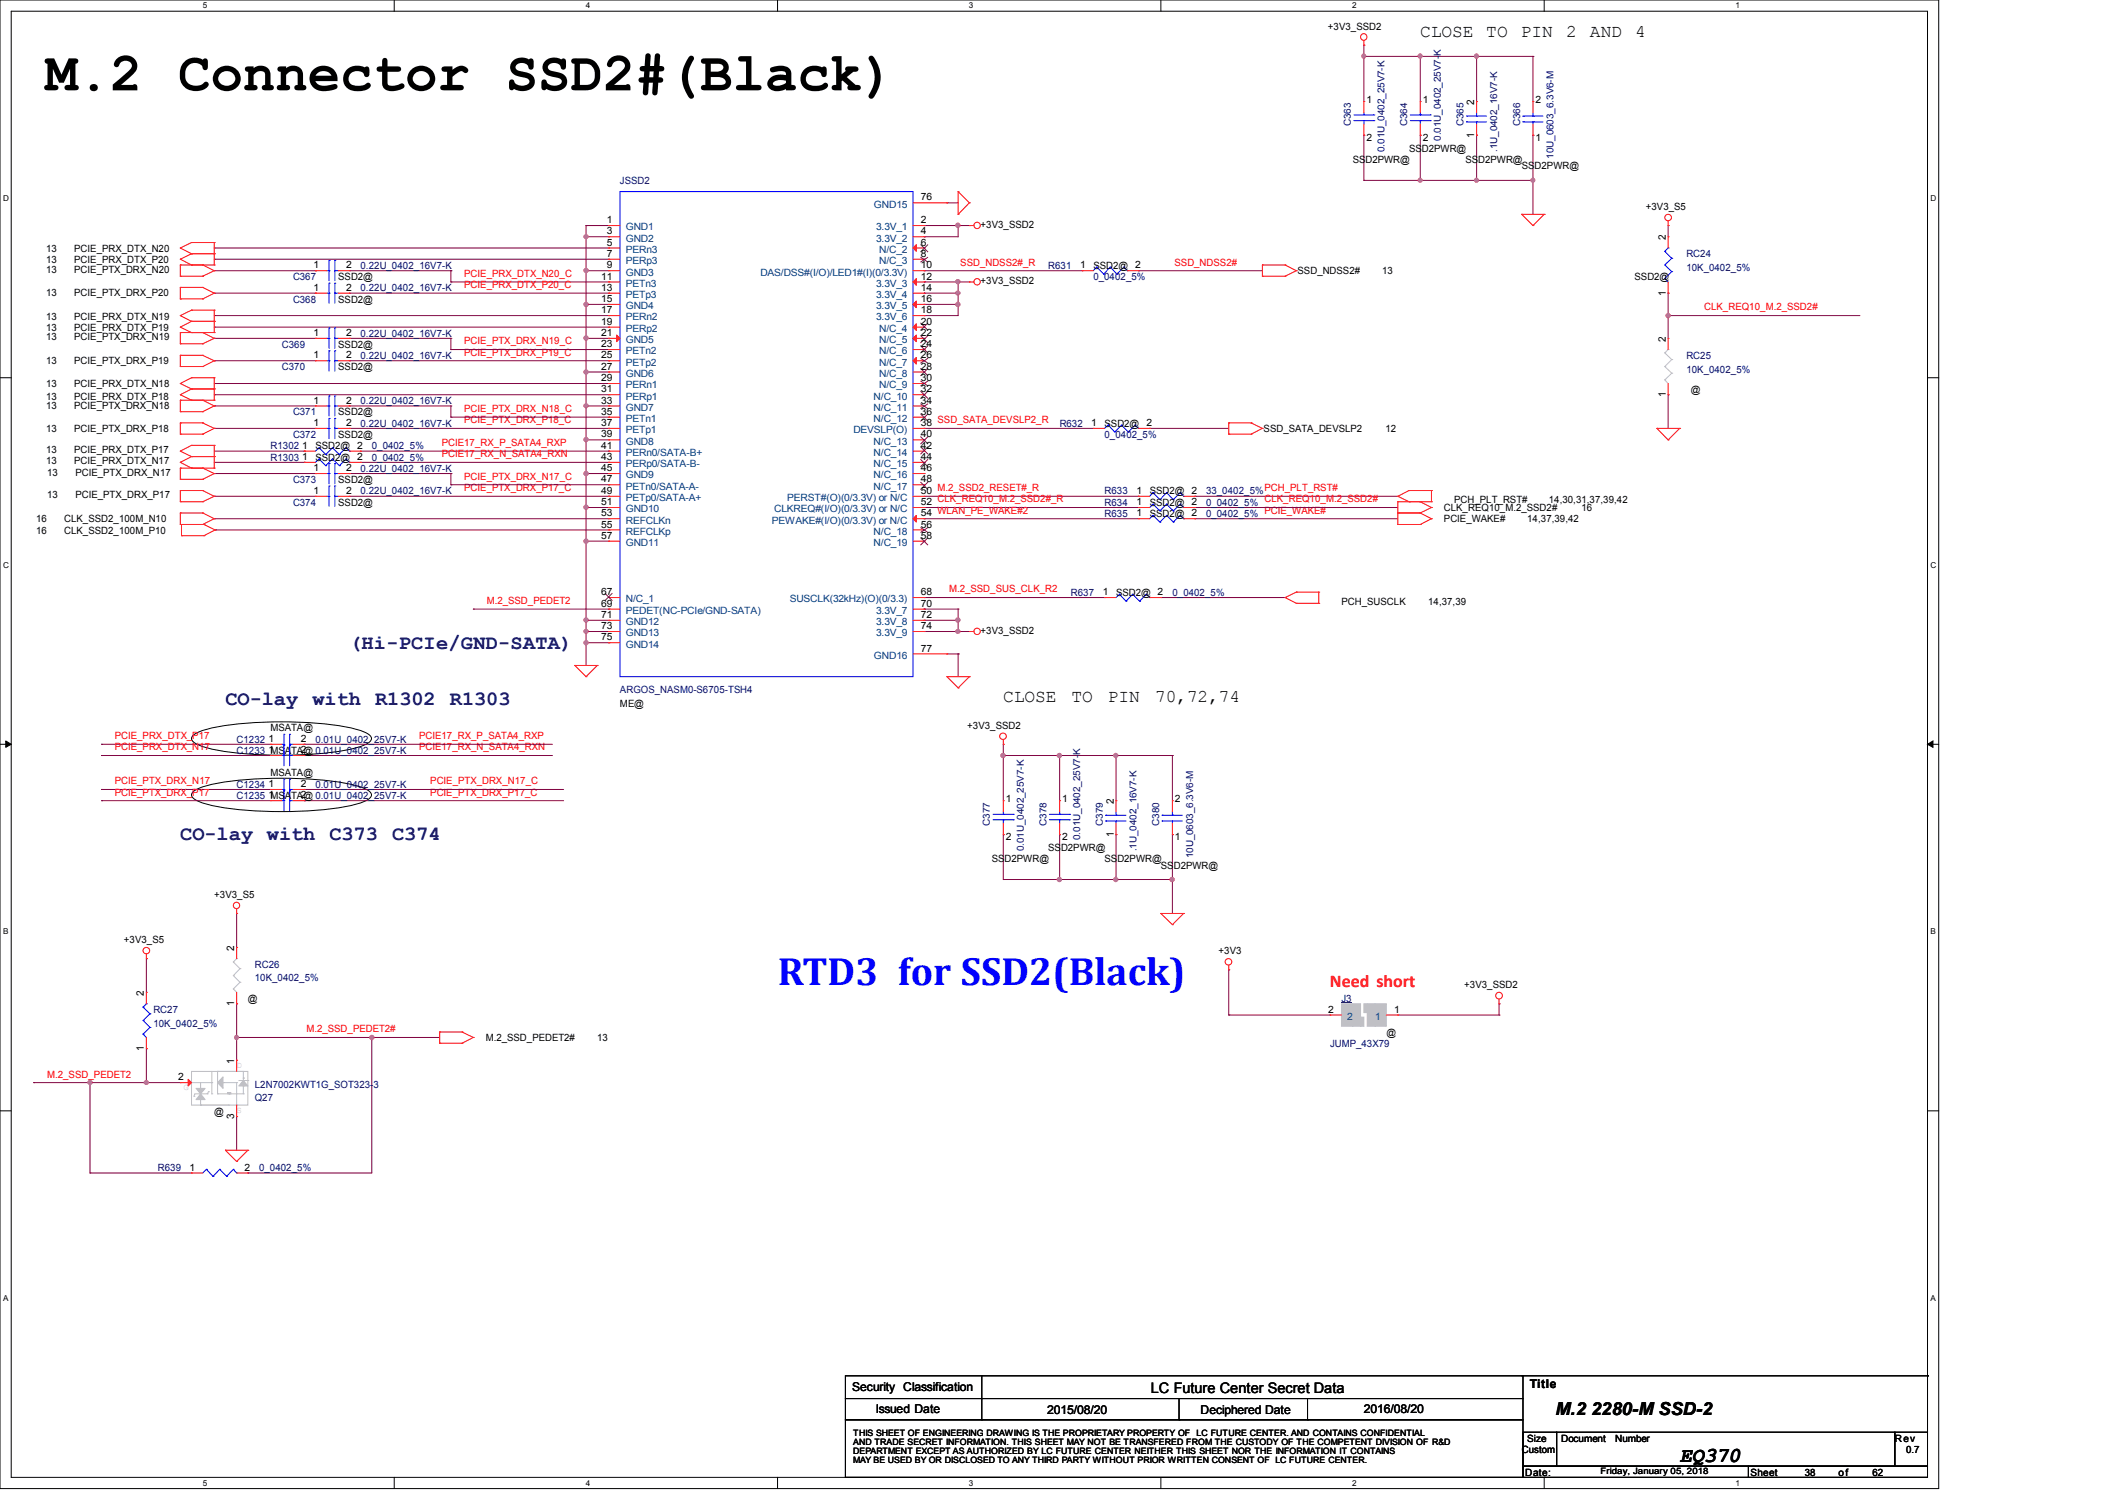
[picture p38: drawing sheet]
<svg xmlns="http://www.w3.org/2000/svg" width="297mm" height="210mm" viewBox="0 0 297 210" stroke-linecap="round" stroke-linejoin="round" font-family="sans-serif">
<defs><g id="words">
<text font-size="7.5" x="6.3" y="12.6">M.2 Connector SSD2#(Black)</text>
<text font-size="5.5" fill="#00f" x="108.7" y="137.5">RTD3 for SSD2(Black)</text>
<text font-size="3" x="234.7" y="204.1">EQ370</text>
<g font-size="2.8" fill="#000080">
<text x="48.8" y="90.6">(Hi-PCIe/GND-SATA)</text>
<text x="31.5" y="98.4">CO-lay with R1302 R1303</text>
<text x="25.2" y="117.3">CO-lay with C373 C374</text>
</g>
<g font-size="2.5">
<text x="198.4" y="5.1">CLOSE</text>
<text x="207.6" y="5.1">TO</text>
<text x="212.5" y="5.1">PIN</text>
<text x="218.8" y="5.1">2</text>
<text x="222.1" y="5.1">AND</text>
<text x="228.4" y="5.1">4</text>
<text x="140.2" y="98">CLOSE</text>
<text x="149.7" y="98">TO</text>
<text x="154.8" y="98">PIN</text>
<text x="161.4" y="98">70,72,74</text>
<text x="217.3" y="197.6">M.2 2280-M SSD-2</text>
</g>
<text font-size="2.5" fill="#f00" x="185.8" y="137.8">Need short</text>
<text font-size="2" x="160.8" y="194.5">LC Future Center Secret Data</text>
<g font-size="1.7">
<text x="119" y="194.3">Security Classification</text>
<text x="122.3" y="197.3">Issued Date</text>
<text x="146.3" y="197.4">2015/08/20</text>
<text x="167.7" y="197.4">Deciphered Date</text>
<text x="190.5" y="197.3">2016/08/20</text>
<text x="213.7" y="193.8">Title</text>
</g>
<g font-size="1.4">
<text x="185.5" y="4.1">+3V3_SSD2</text>
<text x="190.9" y="14.4">1</text>
<text x="198.8" y="14.4">1</text>
<text x="206" y="14.6" transform="rotate(-90 206 14.6)">2</text>
<text x="214.5" y="14.4">2</text>
<text x="189" y="22.7">SSD2PWR@</text>
<text x="190.9" y="19.7">2</text>
<text x="196.8" y="21.2">SSD2PWR@</text>
<text x="198.8" y="19.7">2</text>
<text x="204.7" y="22.7">SSD2PWR@</text>
<text x="206" y="19.2" transform="rotate(-90 206 19.2)">1</text>
<text x="212.6" y="23.7">SSD2PWR@</text>
<text x="214.5" y="19.7">1</text>
<text x="128.7" y="28">76</text>
<text x="229.9" y="29.3">+3V3_S5</text>
<text x="6.4" y="35.2">13</text>
<text x="10.4" y="35.2">PCIE_PRX_DTX_N20</text>
<text x="84.8" y="31.2">1</text>
<text x="84.8" y="32.7">3</text>
<text x="84.8" y="34.3">5</text>
<text x="84.8" y="35.9">7</text>
<text x="128.7" y="34.3">6</text>
<text x="128.7" y="35.9">8</text>
<text x="128.7" y="31.2">2</text>
<text x="128.7" y="32.7">4</text>
<text x="137" y="31.8">+3V3_SSD2</text>
<text x="232.7" y="33.5" transform="rotate(-90 232.7 33.5)">2</text>
<text x="6.4" y="36.7">13</text>
<text x="6.4" y="41.3">13</text>
<text x="6.4" y="38.1">13</text>
<text x="10.4" y="41.3">PCIE_PTX_DRX_P20</text>
<text x="10.4" y="38.1">PCIE_PTX_DRX_N20</text>
<text x="10.4" y="36.7">PCIE_PRX_DTX_P20</text>
<text x="43.8" y="40.6">1</text>
<text x="43.8" y="37.5">1</text>
<text x="47.2" y="39.1">SSD2@</text>
<text x="48.3" y="40.6">2</text>
<text x="48.3" y="37.5">2</text>
<text x="84" y="40.6">13</text>
<text x="84" y="39">11</text>
<text x="84.8" y="37.5">9</text>
<text x="128.7" y="40.6">14</text>
<text x="128.7" y="37.5">10</text>
<text x="128.7" y="39">12</text>
<text x="137" y="39.7">+3V3_SSD2</text>
<text x="150.9" y="37.5">1</text>
<text x="152.7" y="37.5">SSD2@ 2</text>
<text x="181.3" y="38.3">SSD_NDSS2#</text>
<text x="193.1" y="38.3">13</text>
<text x="228.3" y="39.1">SSD2@</text>
<text x="232.7" y="41.3" transform="rotate(-90 232.7 41.3)">1</text>
<text x="6.4" y="46.2">13</text>
<text x="6.4" y="44.6">13</text>
<text x="6.4" y="47.5">13</text>
<text x="10.4" y="46.2">PCIE_PRX_DTX_P19</text>
<text x="10.4" y="47.5">PCIE_PTX_DRX_N19</text>
<text x="10.4" y="44.6">PCIE_PRX_DTX_N19</text>
<text x="43.8" y="46.9">1</text>
<text x="47.2" y="42.2">SSD2@</text>
<text x="48.3" y="46.9">2</text>
<text x="84" y="42.2">15</text>
<text x="84" y="46.9">21</text>
<text x="84" y="43.7">17</text>
<text x="84" y="45.3">19</text>
<text x="128.7" y="45.3">20</text>
<text x="128.7" y="46.9">22</text>
<text x="128.7" y="42.2">16</text>
<text x="128.7" y="43.7">18</text>
<text x="232.7" y="47.7" transform="rotate(-90 232.7 47.7)">2</text>
<text x="6.4" y="50.8">13</text>
<text x="10.4" y="50.8">PCIE_PTX_DRX_P19</text>
<text x="43.8" y="50">1</text>
<text x="47.2" y="48.6">SSD2@</text>
<text x="47.2" y="51.7">SSD2@</text>
<text x="48.3" y="50">2</text>
<text x="84" y="51.6">27</text>
<text x="84" y="48.5">23</text>
<text x="84" y="50">25</text>
<text x="84" y="53.2">29</text>
<text x="128.7" y="48.5">24</text>
<text x="128.7" y="50">26</text>
<text x="128.7" y="51.6">28</text>
<text x="128.7" y="53.2">30</text>
<text x="6.4" y="55.8">13</text>
<text x="6.4" y="54.1">13</text>
<text x="6.4" y="57.1">13</text>
<text x="10.4" y="55.8">PCIE_PRX_DTX_P18</text>
<text x="10.4" y="54.1">PCIE_PRX_DTX_N18</text>
<text x="10.4" y="57.1">PCIE_PTX_DRX_N18</text>
<text x="43.8" y="59.5">1</text>
<text x="43.8" y="56.3">1</text>
<text x="47.2" y="58">SSD2@</text>
<text x="48.3" y="59.5">2</text>
<text x="48.3" y="56.3">2</text>
<text x="84" y="56.3">33</text>
<text x="84" y="54.8">31</text>
<text x="84" y="57.9">35</text>
<text x="84" y="59.5">37</text>
<text x="128.7" y="59.5">38</text>
<text x="128.7" y="54.8">32</text>
<text x="128.7" y="56.3">34</text>
<text x="128.7" y="57.9">36</text>
<text x="152.4" y="59.5">1</text>
<text x="154.3" y="59.6">SSD2@</text>
<text x="160.2" y="59.5">2</text>
<text x="232.7" y="55.5" transform="rotate(-90 232.7 55.5)">1</text>
<text x="236.2" y="54.9">@</text>
<text x="6.4" y="63.2">13</text>
<text x="6.4" y="64.8">13</text>
<text x="6.4" y="60.4">13</text>
<text x="10.4" y="60.4">PCIE_PTX_DRX_P18</text>
<text x="10.4" y="64.8">PCIE_PRX_DTX_N17</text>
<text x="10.4" y="63.2">PCIE_PRX_DTX_P17</text>
<text x="42.2" y="64.2">1</text>
<text x="42.2" y="62.7">1</text>
<text x="43.8" y="65.8">1</text>
<text x="44.1" y="64.3">SSD2@ 2</text>
<text x="44.1" y="62.7">SSD2@ 2</text>
<text x="47.2" y="61.1">SSD2@</text>
<text x="48.3" y="65.8">2</text>
<text x="84" y="61.1">39</text>
<text x="84" y="65.8">45</text>
<text x="84" y="62.7">41</text>
<text x="84" y="64.2">43</text>
<text x="128.7" y="61.1">40</text>
<text x="128.7" y="62.7">42</text>
<text x="128.7" y="64.2">44</text>
<text x="128.7" y="65.8">46</text>
<text x="176.5" y="60.4">SSD_SATA_DEVSLP2</text>
<text x="193.5" y="60.4">12</text>
<text x="6.6" y="66.5">13</text>
<text x="6.6" y="69.5">13</text>
<text x="10.5" y="66.5">PCIE_PTX_DRX_N17</text>
<text x="10.5" y="69.5">PCIE_PTX_DRX_P17</text>
<text x="43.8" y="69">1</text>
<text x="47.2" y="67.4">SSD2@</text>
<text x="47.2" y="70.6">SSD2@</text>
<text x="48.3" y="69">2</text>
<text x="84" y="67.4">47</text>
<text x="84" y="69">49</text>
<text x="84" y="70.5">51</text>
<text x="128.7" y="67.4">48</text>
<text x="128.7" y="69">50</text>
<text x="128.7" y="70.5">52</text>
<text x="158.8" y="69">1</text>
<text x="158.8" y="70.5">1</text>
<text x="160.6" y="69">SSD2@ 2</text>
<text x="160.6" y="70.6">SSD2@ 2</text>
<text x="201.7" y="71.4">CLK_REQ10_M.2_SSD2#</text>
<text x="203.2" y="70.3">PCH_PLT_RST#</text>
<text x="216.4" y="70.3">14,30,31,37,39,42</text>
<text x="220.9" y="71.4">16</text>
<text x="5" y="72.9">16</text>
<text x="5" y="74.5">16</text>
<text x="9" y="72.9">CLK_SSD2_100M_N10</text>
<text x="9" y="74.5">CLK_SSD2_100M_P10</text>
<text x="84" y="72.1">53</text>
<text x="84" y="73.7">55</text>
<text x="84" y="75.2">57</text>
<text x="128.7" y="72.1">54</text>
<text x="128.7" y="73.7">56</text>
<text x="128.7" y="75.2">58</text>
<text x="158.8" y="72.1">1</text>
<text x="160.6" y="72.2">SSD2@ 2</text>
<text x="201.7" y="72.9">PCIE_WAKE#</text>
<text x="213.4" y="72.9">14,37,39,42</text>
<text x="84" y="83.1">67</text>
<text x="128.7" y="83.1">68</text>
<text x="154.1" y="83.1">1</text>
<text x="155.9" y="83.2">SSD2@ 2</text>
<text x="84" y="84.7">69</text>
<text x="84" y="86.3">71</text>
<text x="84" y="87.8">73</text>
<text x="84" y="89.4">75</text>
<text x="128.7" y="84.7">70</text>
<text x="128.7" y="86.3">72</text>
<text x="128.7" y="87.8">74</text>
<text x="137" y="88.6">+3V3_SSD2</text>
<text x="187.4" y="84.5">PCH_SUSCLK</text>
<text x="199.5" y="84.5">14,37,39</text>
<text x="128.7" y="91">77</text>
<text x="86.6" y="98.8">ME@</text>
<text x="135.1" y="101.8">+3V3_SSD2</text>
<text x="37.5" y="105.2">1MSATA@ 0.01U_0402_25V7-K</text>
<text x="37.5" y="103.6">1</text>
<text x="37.8" y="102.1">MSATA@</text>
<text x="42" y="105.2">2</text>
<text x="42" y="103.6">2</text>
<text x="37.5" y="109.9">1</text>
<text x="37.5" y="111.5">1MSATA@ 0.01U_0402_25V7-K</text>
<text x="37.8" y="108.4">MSATA@</text>
<text x="42" y="109.9">2</text>
<text x="42" y="111.5">2</text>
<text x="140.5" y="112">1</text>
<text x="148.4" y="112">1</text>
<text x="155.6" y="112.3" transform="rotate(-90 155.6 112.3)">2</text>
<text x="164.1" y="112">2</text>
<text x="140.5" y="117.3">2</text>
<text x="146.4" y="118.8">SSD2PWR@</text>
<text x="148.4" y="117.3">2</text>
<text x="155.6" y="116.8" transform="rotate(-90 155.6 116.8)">1</text>
<text x="164.1" y="117.3">1</text>
<text x="29.9" y="125.4">+3V3_S5</text>
<text x="138.6" y="120.4">SSD2PWR@</text>
<text x="154.3" y="120.4">SSD2PWR@</text>
<text x="162.2" y="121.3">SSD2PWR@</text>
<text x="17.3" y="131.7">+3V3_S5</text>
<text x="32.7" y="132.8" transform="rotate(-90 32.7 132.8)">2</text>
<text x="170.2" y="133.3">+3V3</text>
<text x="20.1" y="139.1" transform="rotate(-90 20.1 139.1)">2</text>
<text x="32.7" y="140.5" transform="rotate(-90 32.7 140.5)">1</text>
<text x="34.6" y="139.9">@</text>
<text x="185.6" y="141.4">2</text>
<text x="194.8" y="141.4">1</text>
<text x="204.6" y="138">+3V3_SSD2</text>
<text x="20.1" y="146.8" transform="rotate(-90 20.1 146.8)">1</text>
<text x="32.7" y="148.5" transform="rotate(-90 32.7 148.5)">1</text>
<text x="67.9" y="145.4">M.2_SSD_PEDET2#</text>
<text x="83.4" y="145.4">13</text>
<text x="193.7" y="144.6">@</text>
<text x="24.9" y="150.8">2</text>
<text x="29.9" y="155.6">@</text>
<text x="32.7" y="156.2" transform="rotate(-90 32.7 156.2)">3</text>
<text x="26.5" y="163.4">1</text>
<text x="34.2" y="163.4">2</text>
<text x="212.6" y="202.9">Custom</text>
<text x="213.4" y="201.3">Size</text>
<text x="218.1" y="201.3">Document</text>
<text x="225.6" y="201.3">Number</text>
<text x="264.7" y="201.3">Rev</text>
<text x="266.3" y="202.9">0.7</text>
<text x="213.1" y="206">Date:</text>
<text x="244.6" y="206">Sheet</text>
<text x="252.1" y="206">38</text>
<text x="256.8" y="206">of</text>
<text x="261.6" y="206">62</text>
</g>
<g font-size="1.4" fill="#000080">
<text x="86.6" y="25.7">JSSD2</text>
<text x="235.6" y="35.9">RC24</text>
<text x="40.9" y="39.1">C367</text>
<text x="50.4" y="40.7">0.22U_0402_16V7-K</text>
<text x="50.4" y="37.5">0.22U_0402_16V7-K</text>
<text x="146.4" y="37.5">R631</text>
<text x="152.7" y="39.1">0_0402_5%</text>
<text x="235.6" y="37.8">10K_0402_5%</text>
<text x="40.9" y="42.2">C368</text>
<text x="50.4" y="47">0.22U_0402_16V7-K</text>
<text x="39.4" y="48.6">C369</text>
<text x="39.4" y="51.7">C370</text>
<text x="50.4" y="50.1">0.22U_0402_16V7-K</text>
<text x="235.6" y="50.1">RC25</text>
<text x="235.6" y="52">10K_0402_5%</text>
<text x="40.9" y="58">C371</text>
<text x="50.4" y="59.6">0.22U_0402_16V7-K</text>
<text x="50.4" y="56.4">0.22U_0402_16V7-K</text>
<text x="148" y="59.6">R632</text>
<text x="37.8" y="64.3">R1303</text>
<text x="37.8" y="62.7">R1302</text>
<text x="40.9" y="61.1">C372</text>
<text x="50.4" y="65.9">0.22U_0402_16V7-K</text>
<text x="51.9" y="64.3">0_0402_5%</text>
<text x="51.9" y="62.7">0_0402_5%</text>
<text x="154.3" y="61.1">0_0402_5%</text>
<text x="40.9" y="67.4">C373</text>
<text x="40.9" y="70.6">C374</text>
<text x="50.4" y="69">0.22U_0402_16V7-K</text>
<text x="154.3" y="69">R633</text>
<text x="154.3" y="70.6">R634</text>
<text x="168.5" y="69">33_0402_5%</text>
<text x="168.5" y="70.6">0_0402_5%</text>
<text x="154.3" y="72.2">R635</text>
<text x="168.5" y="72.2">0_0402_5%</text>
<text x="149.6" y="83.2">R637</text>
<text x="163.8" y="83.2">0_0402_5%</text>
<text x="86.6" y="96.7">ARGOS_NASM0-S6705-TSH4</text>
<text x="33.1" y="105.2">C1233</text>
<text x="33.1" y="103.7">C1232</text>
<text x="44.1" y="103.7">0.01U_0402_25V7-K</text>
<text x="33.1" y="110">C1234</text>
<text x="33.1" y="111.5">C1235</text>
<text x="44.1" y="110">0.01U_0402_25V7-K</text>
<text x="35.6" y="135.2">RC26</text>
<text x="35.6" y="137">10K_0402_5%</text>
<text x="21.4" y="141.5">RC27</text>
<text x="21.4" y="143.3">10K_0402_5%</text>
<text x="187.4" y="139.9">J3</text>
<text x="185.8" y="146.2">JUMP_43X79</text>
<text x="35.6" y="153.8">Q27</text>
<text x="35.6" y="151.8">L2N7002KWT1G_SOT323-3</text>
<text x="22.1" y="163.5">R639</text>
<text x="36.2" y="163.5">0_0402_5%</text>
</g>
<g font-size="1.4" fill="#004080">
<text x="122.1" y="29">GND15</text>
<text x="87.4" y="32.2">GND1</text>
<text x="87.4" y="33.7">GND2</text>
<text x="87.4" y="35.3">PERn3</text>
<text x="122.4" y="32.2">3.3V_1</text>
<text x="122.4" y="33.7">3.3V_2</text>
<text x="122.8" y="35.3">N/C_2</text>
<text x="87.4" y="36.9">PERp3</text>
<text x="87.4" y="41.6">PETp3</text>
<text x="87.4" y="38.5">GND3</text>
<text x="87.4" y="40">PETn3</text>
<text x="106.2" y="38.5">DAS/DSS#(I/O)/LED1#(I)(0/3.3V)</text>
<text x="122.4" y="41.6">3.3V_4</text>
<text x="122.4" y="40">3.3V_3</text>
<text x="122.8" y="36.9">N/C_3</text>
<text x="87.4" y="43.2">GND4</text>
<text x="87.4" y="44.7">PERn2</text>
<text x="87.4" y="46.4">PERp2</text>
<text x="87.4" y="47.9">GND5</text>
<text x="122.4" y="43.2">3.3V_5</text>
<text x="122.4" y="44.7">3.3V_6</text>
<text x="122.8" y="46.4">N/C_4</text>
<text x="122.8" y="47.9">N/C_5</text>
<text x="87.4" y="49.5">PETn2</text>
<text x="87.4" y="51.1">PETp2</text>
<text x="87.4" y="52.6">GND6</text>
<text x="122.8" y="49.5">N/C_6</text>
<text x="122.8" y="51.1">N/C_7</text>
<text x="122.8" y="52.6">N/C_8</text>
<text x="87.4" y="54.2">PERn1</text>
<text x="87.4" y="55.8">PERp1</text>
<text x="87.4" y="57.4">GND7</text>
<text x="87.4" y="58.9">PETn1</text>
<text x="122.1" y="55.8">N/C_10</text>
<text x="122.1" y="57.4">N/C_11</text>
<text x="122.1" y="58.9">N/C_12</text>
<text x="122.8" y="54.2">N/C_9</text>
<text x="87.4" y="60.5">PETp1</text>
<text x="87.4" y="62.1">GND8</text>
<text x="87.4" y="63.7">PERn0/SATA-B+</text>
<text x="87.4" y="65.2">PERp0/SATA-B-</text>
<text x="119.2" y="60.5">DEVSLP(O)</text>
<text x="122.1" y="62.1">N/C_13</text>
<text x="122.1" y="63.7">N/C_14</text>
<text x="122.1" y="65.2">N/C_15</text>
<text x="87.4" y="66.8">GND9</text>
<text x="87.4" y="68.4">PETn0/SATA-A-</text>
<text x="87.4" y="70">PETp0/SATA-A+</text>
<text x="87.4" y="71.5">GND10</text>
<text x="108.2" y="71.5">CLKREQ#(I/O)(0/3.3V) or N/C</text>
<text x="110" y="70">PERST#(O)(0/3.3V) or N/C</text>
<text x="122.1" y="66.8">N/C_16</text>
<text x="122.1" y="68.4">N/C_17</text>
<text x="87.4" y="73.1">REFCLKn</text>
<text x="87.4" y="74.7">REFCLKp</text>
<text x="87.4" y="76.2">GND11</text>
<text x="107.8" y="73.1">PEWAKE#(I/O)(0/3.3V) or N/C</text>
<text x="122.1" y="74.7">N/C_18</text>
<text x="122.1" y="76.2">N/C_19</text>
<text x="87.4" y="84.1">N/C_1</text>
<text x="87.4" y="85.7">PEDET(NC-PCIe/GND-SATA)</text>
<text x="87.4" y="87.3">GND12</text>
<text x="87.4" y="88.9">GND13</text>
<text x="110.3" y="84.1">SUSCLK(32kHz)(O)(0/3.3)</text>
<text x="122.4" y="85.7">3.3V_7</text>
<text x="122.4" y="87.3">3.3V_8</text>
<text x="122.4" y="88.9">3.3V_9</text>
<text x="87.4" y="90.4">GND14</text>
<text x="122.1" y="92">GND16</text>
<text x="188.2" y="142.4">2</text>
<text x="192.1" y="142.4">1</text>
</g>
<g font-size="1.4" fill="#f00">
<text x="64.9" y="38.7">PCIE_PRX_DTX_N20_C</text>
<text x="64.9" y="40.2">PCIE_PRX_DTX_P20_C</text>
<text x="134.2" y="37.1">SSD_NDSS2#_R</text>
<text x="164.1" y="37.1">SSD_NDSS2#</text>
<text x="238.1" y="43.3">CLK_REQ10_M.2_SSD2#</text>
<text x="64.9" y="49.7">PCIE_PTX_DRX_P19_C</text>
<text x="64.9" y="48.1">PCIE_PTX_DRX_N19_C</text>
<text x="64.9" y="59.1">PCIE_PTX_DRX_P18_C</text>
<text x="64.9" y="57.5">PCIE_PTX_DRX_N18_C</text>
<text x="131" y="59.1">SSD_SATA_DEVSLP2_R</text>
<text x="61.7" y="62.3">PCIE17_RX_P_SATA4_RXP</text>
<text x="61.7" y="63.8">PCIE17_RX_N_SATA4_RXN</text>
<text x="64.9" y="68.6">PCIE_PTX_DRX_P17_C</text>
<text x="64.9" y="67">PCIE_PTX_DRX_N17_C</text>
<text x="131" y="68.6">M.2_SSD2_RESET#_R</text>
<text x="131" y="70.1">CLK_REQ10_M.2_SSD2#_R</text>
<text x="131" y="71.7">WLAN_PE_WAKE#2</text>
<text x="176.7" y="71.7">PCIE_WAKE#</text>
<text x="176.7" y="68.6">PCH_PLT_RST#</text>
<text x="176.7" y="70.1">CLK_REQ10_M.2_SSD2#</text>
<text x="132.6" y="82.7">M.2_SSD_SUS_CLK_R2</text>
<text x="68" y="84.3">M.2_SSD_PEDET2</text>
<text x="16" y="103.2">PCIE_PRX_DTX_P17</text>
<text x="16" y="104.8">PCIE_PRX_DTX_N17</text>
<text x="58.5" y="104.8">PCIE17_RX_N_SATA4_RXN</text>
<text x="58.5" y="103.2">PCIE17_RX_P_SATA4_RXP</text>
<text x="16" y="109.5">PCIE_PTX_DRX_N17</text>
<text x="16" y="111.1">PCIE_PTX_DRX_P17</text>
<text x="60.1" y="111.1">PCIE_PTX_DRX_P17_C</text>
<text x="60.1" y="109.5">PCIE_PTX_DRX_N17_C</text>
<text x="42.8" y="144.1">M.2_SSD_PEDET2#</text>
<text x="6.6" y="150.5">M.2_SSD_PEDET2</text>
</g>
<g font-size="1.3" fill="#000080">
<text x="188.7" y="17.6" transform="rotate(-90 188.7 17.6)">C363</text>
<text x="196.6" y="17.6" transform="rotate(-90 196.6 17.6)">C364</text>
<text x="204.5" y="17.6" transform="rotate(-90 204.5 17.6)">C365</text>
<text x="212.3" y="17.6" transform="rotate(-90 212.3 17.6)">C366</text>
<text x="193.4" y="21.3" transform="rotate(-90 193.4 21.3)">0.01U_0402_25V7-K</text>
<text x="201.3" y="19.7" transform="rotate(-90 201.3 19.7)">0.01U_0402_25V7-K</text>
<text x="209.2" y="21.3" transform="rotate(-90 209.2 21.3)">.1U_0402_16V7-K</text>
<text x="217" y="22.2" transform="rotate(-90 217 22.2)">10U_0603_6.3V6-M</text>
<text x="138.3" y="115.3" transform="rotate(-90 138.3 115.3)">C377</text>
<text x="143" y="118.9" transform="rotate(-90 143 118.9)">0.01U_0402_25V7-K</text>
<text x="146.2" y="115.3" transform="rotate(-90 146.2 115.3)">C378</text>
<text x="150.9" y="117.3" transform="rotate(-90 150.9 117.3)">0.01U_0402_25V7-K</text>
<text x="154.1" y="115.3" transform="rotate(-90 154.1 115.3)">C379</text>
<text x="158.8" y="118.9" transform="rotate(-90 158.8 118.9)">.1U_0402_16V7-K</text>
<text x="161.9" y="115.3" transform="rotate(-90 161.9 115.3)">C380</text>
<text x="166.7" y="119.8" transform="rotate(-90 166.7 119.8)">10U_0603_6.3V6-M</text>
</g>
<g font-size="1.3" fill="#c0c0c0">
<text x="33.1" y="149.1">D</text>
<text x="25.7" y="152.2">G</text>
<text x="33.1" y="155.4">S</text>
</g>
<g font-size="1.2">
<text x="119.2" y="201.8">AND TRADE SECRET INFORMATION. THIS SHEET MAY NOT BE TRANSFERED FROM THE CUSTODY OF THE COMPETENT DIVISION OF R&amp;D</text>
<text x="119.2" y="203">DEPARTMENT EXCEPT AS AUTHORIZED BY LC FUTURE CENTER NEITHER THIS SHEET NOR THE INFORMATION IT CONTAINS</text>
<text x="119.2" y="200.5">THIS SHEET OF ENGINEERING DRAWING IS THE PROPRIETARY PROPERTY OF</text>
<text x="167.2" y="200.5">LC FUTURE CENTER. AND CONTAINS CONFIDENTIAL</text>
<text x="119.2" y="204.3">MAY BE USED BY OR DISCLOSED TO ANY THIRD PARTY WITHOUT PRIOR WRITTEN CONSENT OF LC FUTURE CENTER.</text>
<text x="223.6" y="205.9">Friday, January 05, 2018</text>
</g>
<g font-size="1.1">
<text x="28.3" y="1.2">5</text>
<text x="81.8" y="1.2">4</text>
<text x="135.4" y="1.2">3</text>
<text x="188.9" y="1.2">2</text>
<text x="242.5" y="1.2">1</text>
<text x=".4" y="28.1">D</text>
<text x="269.7" y="28.1">D</text>
<text x=".4" y="79.3">C</text>
<text x="269.7" y="79.3">C</text>
<text x=".4" y="130.5">B</text>
<text x="269.7" y="130.5">B</text>
<text x=".4" y="181.7">A</text>
<text x="269.7" y="181.7">A</text>
<text x="28.3" y="207.4">5</text>
<text x="81.8" y="207.4">4</text>
<text x="135.4" y="207.4">3</text>
<text x="188.9" y="207.4">2</text>
<text x="242.5" y="207.4">1</text>
</g>
</g></defs>
<path d="M0 0h270.8v207.8h-270.8zM1.6 1.6h267.7v204.7h-267.7z" fill="none" stroke="#000" stroke-width=".14"/>
<g fill="#fff">
<path d="M28.3 .2h.6v1.2h-.6z"/>
<path d="M28.3 206.5h.6v1.1h-.6z"/>
</g>
<path d="M55.1 0v1.6M55.1 206.3v1.5" fill="none" stroke="#000" stroke-width=".14"/>
<g fill="#fff">
<path d="M81.8 .2h.6v1.2h-.6z"/>
<path d="M81.8 206.5h.6v1.1h-.6z"/>
</g>
<path d="M108.6 0v1.6M108.6 206.3v1.5" fill="none" stroke="#000" stroke-width=".14"/>
<g fill="#fff">
<path d="M135.4 .2h.6v1.2h-.6z"/>
<path d="M135.4 206.5h.6v1.1h-.6z"/>
</g>
<path d="M162.2 0v1.6M162.2 206.3v1.5" fill="none" stroke="#000" stroke-width=".14"/>
<g fill="#fff">
<path d="M188.9 .2h.6v1.2h-.6z"/>
<path d="M188.9 206.5h.6v1.1h-.6z"/>
</g>
<path d="M215.7 0v1.6M215.7 206.3v1.5" fill="none" stroke="#000" stroke-width=".14"/>
<g fill="#fff">
<path d="M242.5 .2h.6v1.2h-.6z"/>
<path d="M242.5 206.5h.6v1.1h-.6z"/>
<path d="M.4 27.1h.8v1.2h-.8z"/>
<path d="M269.7 27.1h.8v1.2h-.8z"/>
<path d="M.4 78.3h.8v1.2h-.8z"/>
<path d="M269.7 78.3h.8v1.2h-.8z"/>
</g>
<path d="M0 52.7h1.6M269.3 52.7h1.5" fill="none" stroke="#000" stroke-width=".14"/>
<g fill="#fff">
<path d="M.4 129.5h.7v1.2h-.7z"/>
<path d="M269.7 129.5h.7v1.2h-.7z"/>
</g>
<path d="M0 103.9h1.6M269.3 103.9h1.5" fill="none" stroke="#000" stroke-width=".14"/>
<path d="M.8 103.5l.8 .4-.8 .4zM269.3 103.9l.7-.4v.8z" fill="#000" stroke="#000" stroke-width=".14"/>
<g fill="#fff">
<path d="M.4 180.7h.7v1.2h-.7z"/>
<path d="M269.7 180.7h.7v1.2h-.7z"/>
</g>
<g fill="none" stroke="#000" stroke-width=".14">
<path d="M26.9 102.8a4.8 4.8 0 0 1 2.5-1.1 55.2 55.2 0 0 1 19.9 0 4.8 4.8 0 0 1 2.5 1.1l.1 .3-.1 .3a4.8 4.8 0 0 1-2.5 1.1 55.2 55.2 0 0 1-19.9 0 4.8 4.8 0 0 1-2.5-1.1l-.1-.3zM26.9 110.7a4.8 4.8 0 0 1 2.5-1.1 55.2 55.2 0 0 1 19.9 0 4.8 4.8 0 0 1 2.5 1.1l.1 .3-.1 .3a4.8 4.8 0 0 1-2.5 1.1 55.2 55.2 0 0 1-19.9 0 4.8 4.8 0 0 1-2.5-1.1l-.1-.3zM0 155.1h1.6M269.3 155.1h1.5M118.1 192.1h94.7v3.2h-94.7zM118.1 195.3h94.7v2.9h-94.7zM118.1 198.2h94.7v8.1h-94.7zM137.2 195.3h.1M137.2 198.2h.1M137.2 192.1v6.1M164.7 198.2h.1M164.7 195.3v2.9"/>
<path d="M182.7 198.2h.1M182.7 195.3v2.9M212.6 192.1h56.7M212.8 200h4.7v4.7h-4.7zM217.5 200h47.2v4.7h-47.2zM264.7 200h4.6v4.7h-4.6zM269.3 192.1h.1M269.3 192.1v7.9M212.8 204.7h31.5v1.6h-31.5zM244.3 204.7h25v1.6h-25z"/>
</g>
<g fill="none" stroke="#800040" stroke-width=".14">
<path d="M190.5 6.3h.1M190.5 7.9h.1M190.5 18.9h.1M190.5 6.3v7.9M190.5 18.9v6.3M190.5 7.9h23.7M198.4 7.9h.1M198.4 18.9h.1M198.4 7.9v6.3M198.4 18.9v6.3M206.3 18.9h.1M206.3 7.9h.1"/>
<path d="M206.3 7.9v6.3M206.3 18.9v6.3M214.2 7.9h.1M214.2 18.9h.1M214.2 7.9v6.3M214.2 18.9v11M29.9 36.2h.1M29.9 34.6h.1M29.9 37.8h14.2M29.9 36.2h55.1M29.9 34.6h55.1M44.1 37.8h.1"/>
<path d="M48.8 37.8h14.2M63 39.4h.1M63 37.8h.1M63 37.8v1.6M63 39.4h22M81.9 31.5h.1M81.9 33.1h.1M81.9 37.8h.1M81.9 31.5v61.4M81.9 37.8h3.1M81.9 31.5h3.1M81.9 33.1h3.1"/>
<path d="M129.1 37.8h.1M129.1 31.5h.1M129.1 33.1h.1M129.1 39.4h.1M129.1 39.4h6.3M129.1 31.5h6.3M129.1 37.8h22.1M132.3 28.3h.1M132.3 28.3h1.6M133.9 31.5h.1M133.9 39.4h.1M133.9 31.5v1.6h-4.8"/>
<path d="M133.9 39.4v4.7h-4.8M159 37.8h.1M159 37.8h17.4M190.5 25.2h.1M190.5 25.2h23.7M198.4 25.2h.1M206.3 25.2h.1M214.2 25.2h.1M233 31.5h.1M233 31.5v1.6M29.9 44.1h.1M29.9 45.7h.1"/>
<path d="M29.9 50.4h.1M29.9 47.2h.1M29.9 55.1h.1M29.9 53.5h.1M29.9 59.8h.1M29.9 56.7h.1M29.9 40.9h14.2M29.9 44.1h55.1M29.9 45.7h55.1M29.9 55.1h55.1M29.9 53.5h55.1M29.9 56.7h14.2"/>
<path d="M29.9 59.8h14.2M29.9 47.2h14.2M29.9 50.4h14.2M44.1 40.9h.1M48.8 56.7h14.2M48.8 59.8h36.2M48.8 47.2h14.2M48.8 50.4h36.2M48.8 40.9h36.2M63 56.7h.1M63 47.2h.1M63 48.8h.1"/>
<path d="M63 58.2h.1M63 47.2v1.6M63 56.7v1.5M63 48.8h22M63 58.2h22M81.9 42.5h.1M81.9 47.2h.1M81.9 51.9h.1M81.9 56.7h.1M81.9 56.7h3.1M81.9 47.2h3.1M81.9 42.5h3.1"/>
<path d="M81.9 51.9h3.1M85 59.8h.1M85 50.4h.1M85 40.9h.1M85 48.8h.1M85 58.2h.1M129.1 44.1h.1M129.1 40.9h.1M129.1 42.5h.1M129.1 59.8h.1M129.1 40.9h4.8M129.1 42.5h4.8"/>
<path d="M129.1 59.8h23.6M133.9 40.9h.1M133.9 42.5h.1M160.6 59.8h.1M160.6 59.8h11.1M233 40.9h.1M233 44.1h.1M233 55.1h.1M233 40.9v6.3M233 55.1v4.7M233 44.1h26.8M29.9 66.1h.1"/>
<path d="M29.9 69.3h.1M29.9 72.4h.1M29.9 64.6h12.6M29.9 63h12.6M29.9 72.4h55.1M29.9 69.3h14.2M29.9 66.1h14.2M30.1 74h.1M30.1 74h54.9M42.5 64.6h.1M42.5 63h.1M48.8 69.3h36.2"/>
<path d="M48.8 66.1h14.2M50.4 64.6h34.6M50.4 63h34.6M63 67.7h.1M63 66.1h.1M63 66.1v1.6M63 67.7h22M81.9 66.1h.1M81.9 70.9h.1M81.9 75.6h.1M81.9 61.4h.1M81.9 70.9h3.1"/>
<path d="M81.9 66.1h3.1M81.9 75.6h3.1M81.9 61.4h3.1M85 69.3h.1M85 63h.1M85 64.6h.1M129.1 70.9h.1M129.1 72.4h.1M129.1 69.3h29.9M129.1 72.4h29.9M129.1 70.9h29.9M159 69.3h.1"/>
<path d="M166.9 72.4h.1M166.9 69.3h.1M166.9 70.9h.1M166.9 72.4h28.4M166.9 69.3h28.4M166.9 70.9h28.4M66.1 85h.1M66.1 85h18.9M81.9 86.6h.1M81.9 88.2h.1M81.9 89.7h.1M81.9 89.7h3.1"/>
<path d="M81.9 88.2h3.1M81.9 86.6h3.1M85 89.7h.1M129.1 88.2h.1M129.1 85h.1M129.1 86.6h.1M129.1 83.4h.1M129.1 88.2h6.3M129.1 85h4.8M129.1 86.6h4.8M129.1 83.4h25.2M132.3 91.3h1.6"/>
<path d="M133.9 85h.1M133.9 88.2h.1M133.9 86.6h.1M133.9 91.3h.1M133.9 85v3.2M133.9 91.3v3.2M162.2 83.4h17.3M179.5 83.4h.1M14.2 103.9h.1M14.2 105.5h.1M14.2 110.2h.1M14.2 111.8h.1"/>
<path d="M14.2 105.5h23.6M14.2 103.9h23.6M14.2 111.8h23.6M14.2 110.2h23.6M42.5 105.5h34.7M42.5 103.9h34.7M42.5 111.8h36.2M42.5 110.2h36.2M42.5 105.5h.1M42.5 103.9h.1M42.5 111.8h.1M42.5 110.2h.1"/>
<path d="M140.2 103.9h.1M140.2 105.5h.1M140.2 116.5h.1M140.2 103.9v7.9M140.2 116.5v6.3M140.2 105.5h23.6M148 105.5h.1M148 116.5h.1M148 105.5v6.3M148 116.5v6.3M155.9 116.5h.1M155.9 105.5h.1"/>
<path d="M155.9 105.5v6.3M155.9 116.5v6.3M163.8 105.5h.1M163.8 116.5h.1M163.8 105.5v6.3M163.8 116.5v11M20.4 133.9h.1M20.4 133.9v4.7M33.1 127.5h.1M33.1 127.5v4.8M140.2 122.8h.1M140.2 122.8h23.6"/>
<path d="M148 122.8h.1M155.9 122.8h.1M163.8 122.8h.1M171.7 135.4h.1M171.7 135.4v6.3M4.7 151.2h.1M4.7 151.2h20.5M12.6 151.2h.1M12.6 151.2v12.6M20.4 146.4h.1M20.4 151.2h.1M20.4 146.4v4.8"/>
<path d="M33.1 144.9h.1M33.1 140.2h.1M33.1 155.9h.1M33.1 140.2v7.8M33.1 155.9v4.7M33.1 144.9h28.3M51.9 144.9h.1M51.9 144.9v18.9h-17.3M171.7 141.7h.1M171.7 141.7h14.1M195.3 141.7h14.1M209.4 140.2h.1"/>
<path d="M209.4 141.7h.1M209.4 140.2v1.5M12.6 163.8h.1M12.6 163.8h14.2M34.6 163.8h.1"/>
</g>
<g fill="#f0f" stroke="#f0f" stroke-width=".14">
<circle cx="190.5" cy="7.8" r=".29"/>
<circle cx="133.8" cy="88.2" r=".29"/>
<circle cx="133.8" cy="86.6" r=".3"/>
<circle cx="81.9" cy="33" r=".29"/>
<circle cx="81.9" cy="42.5" r=".3"/>
<circle cx="81.9" cy="37.8" r=".3"/>
<circle cx="81.9" cy="47.2" r=".3"/>
<circle cx="81.9" cy="56.7" r=".29"/>
<circle cx="81.9" cy="51.9" r=".3"/>
<circle cx="81.9" cy="70.8" r=".3"/>
<circle cx="81.9" cy="66.1" r=".3"/>
<circle cx="81.9" cy="86.6" r=".3"/>
<circle cx="81.9" cy="75.6" r=".3"/>
<circle cx="81.9" cy="88.2" r=".29"/>
<circle cx="81.9" cy="89.7" r=".3"/>
<circle cx="81.9" cy="61.4" r=".3"/>
<circle cx="133.8" cy="31.5" r=".3"/>
<circle cx="133.8" cy="40.9" r=".29"/>
<circle cx="133.8" cy="39.3" r=".3"/>
<circle cx="133.8" cy="42.5" r=".3"/>
<circle cx="233" cy="44.1" r=".3"/>
<circle cx="33" cy="144.9" r=".29"/>
<circle cx="12.6" cy="151.1" r=".29"/>
<circle cx="20.5" cy="151.1" r=".29"/>
<circle cx="51.9" cy="144.9" r=".3"/>
<circle cx="206.3" cy="25.2" r=".28"/>
<circle cx="198.4" cy="25.2" r=".28"/>
<circle cx="214.1" cy="25.2" r=".28"/>
<circle cx="206.2" cy="7.8" r=".29"/>
<circle cx="198.4" cy="7.8" r=".29"/>
<circle cx="140.1" cy="105.5" r=".3"/>
<circle cx="163.7" cy="122.8" r=".3"/>
<circle cx="155.9" cy="122.8" r=".3"/>
<circle cx="148" cy="122.8" r=".3"/>
<circle cx="155.9" cy="105.5" r=".3"/>
<circle cx="148" cy="105.5" r=".3"/>
</g>
<g fill="none" stroke="#f00" stroke-width=".14">
<path d="M190.5 6.3h.1M190.5 14.2h.1M190.5 18.9h.1M190.5 5.7v.6M190.5 14.2v1.5M190.5 17.3v1.6M214.2 18.9h.1M214.2 14.2h.1M214.2 14.2v1.5M214.2 17.3v1.6M25.2 38.6h3.1M25.2 34.6h.1"/>
<path d="M25.2 38.6h.1M25.2 37h.1M25.2 36.2h.1M25.2 37h4.7M25.2 37v1.6M25.2 34.6l1.6 .8M25.2 36.2l1.6 .8M26.8 35.4h3.1M26.8 33.9l-1.6 .7M26.8 35.4l-1.6 .8M26.8 33.9h.1M26.8 35.4h.1"/>
<path d="M26.8 37h.1M26.8 33.9h3.1M28.3 37h.1M28.3 38.6h.1M28.3 37l1.6 .8M29.9 33.9h.1M29.9 35.4h.1M29.9 37.8h.1M29.9 37h.1M29.9 33.9v3.1M29.9 37.8l-1.6 .8M44.1 37.8h.1"/>
<path d="M44.1 37.8h1.6M47.2 37.8h1.6M48.8 37.8h.1M133.9 29.9h.1M133.9 26.8h.1M133.9 26.8v3.1M133.9 26.8l1.5 1.5M135.4 28.3l-1.5 1.6M135.4 31.5h.1M135.4 39.4h.1M135.4 28.3h.1M135.4 31.5h.7"/>
<path d="M135.4 39.4h.7M151.2 37.8h.1M151.2 37.8h1.5M157.5 37.8h1.5M159 37.8h.1M176.4 38.6h.1M176.4 37h.1M176.4 37h3.1M176.4 37v1.6M176.4 38.6h3.1M179.5 37h.1M179.5 38.6h.1"/>
<path d="M179.5 37l1.6 .8M181.1 37.8h.1M181.1 37.8l-1.6 .8M212.6 29.9h.1M212.6 29.9l1.6 1.6M212.6 29.9h3.1M214.2 31.5h.1M215.7 29.9l-1.5 1.6M215.7 29.9h.1M233 31.5h.1M233 30.9v.6M25.2 41.7h3.1"/>
<path d="M25.2 48h3.1M25.2 51.2h3.1M25.2 57.5h3.1M25.2 45.7h.1M25.2 41.7h.1M25.2 40.1h.1M25.2 55.1h.1M25.2 53.5h.1M25.2 48h.1M25.2 46.4h.1M25.2 51.2h.1M25.2 49.6h.1"/>
<path d="M25.2 44.1h.1M25.2 59.1h.1M25.2 57.5h.1M25.2 55.9h.1M25.2 59.1h3.1M25.2 46.4h4.7M25.2 40.1h3.1M25.2 40.1v1.6M25.2 46.4v1.6M25.2 49.6v1.6M25.2 55.9v1.6M25.2 59.1v1.5"/>
<path d="M25.2 55.9h4.7M25.2 49.6h3.1M25.2 45.7l1.6 .7M25.2 55.1l1.6 .8M25.2 53.5l1.6 .8M25.2 44.1l1.6 .8M26.8 44.9h3.1M26.8 54.3h3.1M26.8 44.9l-1.6 .8M26.8 54.3l-1.6 .8M26.8 52.7l-1.6 .8M26.8 43.3l-1.6 .8"/>
<path d="M26.8 44.9h.1M26.8 46.4h.1M26.8 54.3h.1M26.8 55.9h.1M26.8 52.7h.1M26.8 43.3h.1M26.8 52.7h3.1M26.8 43.3h3.1M28.3 40.1h.1M28.3 41.7h.1M28.3 46.4h.1M28.3 48h.1"/>
<path d="M28.3 49.6h.1M28.3 51.2h.1M28.3 59.1h.1M28.3 55.9h.1M28.3 57.5h.1M28.3 40.1l1.6 .8M28.3 46.4l1.6 .8M28.3 49.6l1.6 .8M28.3 59.1l1.6 .7M28.3 55.9l1.6 .8M29.9 44.9h.1M29.9 46.4h.1"/>
<path d="M29.9 40.9h.1M29.9 54.3h.1M29.9 55.9h.1M29.9 52.7h.1M29.9 47.2h.1M29.9 50.4h.1M29.9 43.3h.1M29.9 59.8h.1M29.9 56.7h.1M29.9 43.3v3.1M29.9 52.7v3.2M29.9 40.9l-1.6 .8"/>
<path d="M29.9 47.2l-1.6 .8M29.9 50.4l-1.6 .8M29.9 59.8l-1.6 .8M29.9 56.7l-1.6 .8M44.1 59.8h.1M44.1 40.9h.1M44.1 56.7h.1M44.1 59.8h1.6M44.1 40.9h1.6M44.1 56.7h1.6M47.2 59.8h1.6M47.2 40.9h1.6"/>
<path d="M47.2 56.7h1.6M48.8 59.8h.1M48.8 40.9h.1M48.8 56.7h.1M171.7 59.1h.1M171.7 59.1h3.1M171.7 59.1v1.5M174.8 59.1h.1M174.8 59.1l1.6 .7M176.4 59.8h.1M176.4 59.8l-1.6 .8M231.5 59.8h.1"/>
<path d="M231.5 59.8l1.5 1.6M231.5 59.8h3.1M233 55.1h.1M233 47.2h.1M233 47.2v1.6M233 53.5v1.6M234.6 59.8l-1.6 1.6M234.6 59.8h.1M25.2 70.1h3.1M25.2 71.6h3.1M25.2 60.6h3.1M25.2 66.9h3.1"/>
<path d="M25.2 60.6h.1M25.2 71.6h.1M25.2 73.2h.1M25.2 66.9h.1M25.2 65.4h.1M25.2 70.1h.1M25.2 68.5h.1M25.2 64.6h.1M25.2 63h.1M25.2 68.5h3.1M25.2 73.2h3.3M25.2 65.4v1.5"/>
<path d="M25.2 68.5v1.6M25.2 71.6v1.6M25.2 65.4h4.7M25.2 64.6l1.6 .8M25.2 63l1.6 .8M25.4 73.2h.1M25.4 74.8h.1M25.4 73.2v1.6M25.4 74.8h3.1M26.8 63.8h3.1M26.8 62.2h3.1M26.8 65.4h.1"/>
<path d="M26.8 63.8h.1M26.8 62.2h.1M26.8 63.8l-1.6 .8M26.8 62.2l-1.6 .8M28.3 60.6h.1M28.3 71.6h.1M28.3 73.2h.1M28.3 65.4h.1M28.3 66.9h.1M28.3 68.5h.1M28.3 70.1h.1M28.3 65.4l1.6 .7"/>
<path d="M28.3 68.5l1.6 .8M28.3 71.6l1.6 .8M28.5 73.2h.1M28.5 74.8h.1M28.5 73.2l1.6 .8M29.9 72.4l-1.6 .8M29.9 72.4h.1M29.9 66.1h.1M29.9 69.3h.1M29.9 65.4h.1M29.9 63.8h.1M29.9 62.2h.1"/>
<path d="M29.9 62.2v3.2M29.9 66.1l-1.6 .8M29.9 69.3l-1.6 .8M30.1 74l-1.6 .8M30.1 74h.1M44.1 66.1h.1M44.1 66.1h1.6M47.2 66.1h1.6M48.8 66.1h.1M159 69.3h.1M159 72.4h.1M159 69.3h1.6"/>
<path d="M159 72.4h1.6M165.3 69.3h1.6M165.3 72.4h1.6M166.9 69.3h.1M166.9 72.4h.1M171.7 60.6h.1M171.7 60.6h3.1M174.8 60.6h.1M195.3 69.3h.1M195.3 71.6h.1M195.3 70.1h.1M195.3 73.2h.1"/>
<path d="M195.3 69.3l1.5 .8M195.3 70.1h4.7M195.3 71.6h3.1M195.3 70.1v3.1M195.3 73.2h3.1M196.8 70.1h.1M196.8 68.5h.1M196.8 68.5l-1.5 .8M196.8 68.5h3.2M198.4 70.1h.1M198.4 71.6h.1M198.4 73.2h.1"/>
<path d="M198.4 70.1l1.6 .8M198.4 71.6l1.6 .8M200 70.1h.1M200 68.5h.1M200 70.9h.1M200 72.4h.1M200 68.5v1.6M200 70.9l-1.6 .7M200 72.4l-1.6 .8M233 61.4h.1M80.3 92.9h.1M80.3 92.9l1.6 1.6"/>
<path d="M80.3 92.9h3.1M81.9 94.5h.1M83.4 92.9l-1.5 1.6M83.4 92.9h.1M132.3 94.5h.1M132.3 94.5l1.6 1.6M132.3 94.5h3.1M133.9 96.1h.1M135.4 94.5l-1.5 1.6M135.4 88.2h.1M135.4 94.5h.1M135.4 88.2h.7"/>
<path d="M154.3 83.4h.1M154.3 83.4h1.6M160.6 83.4h1.6M162.2 83.4h.1M179.5 83.4h.1M179.5 83.4l1.6 .8M181.1 84.2h.1M181.1 82.7h.1M181.1 84.2h3.1M181.1 82.7l-1.6 .7M181.1 82.7h3.1M184.2 84.2h.1"/>
<path d="M184.2 82.7h.1M184.2 82.7v1.5M37.8 110.2h.1M37.8 105.5h.1M37.8 110.2h1.6M37.8 105.5h1.6M40.9 110.2h1.6M40.9 105.5h1.6M42.5 110.2h.1M42.5 105.5h.1M140.2 103.9h.1M140.2 103.3v.6"/>
<path d="M148 111.8h.1M148 116.5h.1M148 111.8v1.6M148 114.9v1.6M20.4 133.9h.1M20.4 138.6h.1M20.4 133.2v.7M20.4 138.6v1.6M33.1 127.5h.1M33.1 126.9v.6M162.2 127.5h.1M162.2 127.5l1.6 1.6"/>
<path d="M162.2 127.5h3.1M163.8 129.1h.1M165.3 127.5l-1.5 1.6M165.3 127.5h.1M171.7 135.4h.1M171.7 134.8v.6M209.4 139.5v.7M20.4 146.4h.1M20.4 144.9v1.5M61.4 145.7h.1M61.4 144.1h.1M61.4 144.1h3.2"/>
<path d="M61.4 144.1v1.6M61.4 145.7h3.2M64.6 144.1h.1M64.6 145.7h.1M64.6 144.1l1.5 .8M66.1 144.9h.1M66.1 144.9l-1.5 .8M209.4 140.2h.1M26.8 163.8h1.5M26.8 163.8h.1M31.5 160.6h.1M31.5 160.6l1.6 1.6"/>
<path d="M31.5 160.6h3.1M33.1 162.2h.1M33.1 163.8h1.5M34.6 160.6l-1.5 1.6M34.6 160.6h.1M34.6 163.8h.1"/>
<circle cx="190.5" cy="5.2" r=".46"/>
<circle cx="136.5" cy="39.3" r=".44"/>
<circle cx="136.5" cy="31.5" r=".44"/>
<circle cx="233" cy="30.4" r=".46"/>
<circle cx="136.5" cy="88.2" r=".44"/>
<circle cx="140.1" cy="102.8" r=".46"/>
<circle cx="20.5" cy="132.7" r=".46"/>
<circle cx="33" cy="126.4" r=".44"/>
<circle cx="171.6" cy="134.3" r=".46"/>
<circle cx="209.4" cy="139" r=".47"/>
</g>
<g fill="none" stroke="#00f" stroke-width=".14">
<path d="M189.1 16.8h2.8M189.1 16h2.8M190.5 16h.1M190.5 16.8h.1M190.5 15.7v.3M190.5 16.8v.5M191.9 16.8h.1M191.9 16h.1M212.8 16.2h.1M212.8 17h.1M212.8 16.2h2.8M212.8 17h2.8"/>
<path d="M214.2 17h.1M214.2 16.2h.1M214.2 15.7v.5M214.2 17v.3M45.7 37.8h.3M46 39.5h.1M46 37.8h.1M46 36.4h.1M46 36.4v2.8M46 39.5v2.8M46.8 39.5h.1M46.8 36.4h.1"/>
<path d="M46.8 37.8h.1M46.8 36.4v2.8M46.8 39.5v2.8M46.8 37.8h.4M153.2 37.3l-.5 .5M153.2 37.3h.1M153.2 37.3l1 1M154.2 38.3h.1M155.1 37.3l-.9 1M155.1 37.3h.1M155.1 37.3l.9 1M156 38.3h.1"/>
<path d="M157 37.3l-1 1M157 37.3h.1M157 37.3l.5 .5M157.5 37.8h.1M45.7 59.8h.3M45.7 40.9h.3M45.7 56.7h.3M46 59.8h.1M46 58.4h.1M46 40.9h.1M46 56.7h.1M46 55.3h.1"/>
<path d="M46 55.3v2.8M46 58.4v2.9M46.8 58.4h.1M46.8 59.8h.1M46.8 40.9h.1M46.8 55.3h.1M46.8 56.7h.1M46.8 55.3v2.8M46.8 58.4v2.9M46.8 59.8h.4M46.8 40.9h.4M46.8 56.7h.4"/>
<path d="M45.7 66.1h.3M46 66.1h.1M46 64.7h.1M46 64.7v2.9M46.8 64.7h.1M46.8 66.1h.1M46.8 64.7v2.9M46.8 66.1h.4M161.1 68.8l-.5 .5M161.1 72l-.5 .4M161.1 68.8h.1M161.1 72h.1"/>
<path d="M161.1 68.8l.9 1M161.1 72l.9 .9M162 69.8h.1M162 72.9h.1M163 68.8l-1 1M163 72l-1 .9M163 68.8h.1M163 72h.1M163 68.8l.9 1M163 72l.9 .9M163.9 69.8h.1M163.9 72.9h.1"/>
<path d="M164.9 68.8l-1 1M164.9 72l-1 .9M164.9 68.8h.1M164.9 72h.1M164.9 68.8l.4 .5M164.9 72l.4 .4M165.3 69.3h.1M165.3 72.4h.1M156.4 83l-.5 .4M156.4 83h.1M156.4 83l.9 .9M157.3 83.9h.1"/>
<path d="M158.2 83l-.9 .9M158.2 83h.1M158.2 83l1 .9M159.2 83.9h.1M160.1 83l-.9 .9M160.1 83h.1M160.1 83l.5 .4M160.6 83.4h.1M39.4 110.2h.3M39.4 105.5h.3M39.7 110.2h.1M39.7 108.8h.1"/>
<path d="M39.7 105.5h.1M39.7 104.1h.1M39.7 104.1v2.8M39.7 108.8v2.8M40.5 108.8h.1M40.5 110.2h.1M40.5 104.1h.1M40.5 105.5h.1M40.5 104.1v2.8M40.5 108.8v2.8M40.5 110.2h.4M40.5 105.5h.4"/>
<path d="M146.6 114.5h2.8M146.6 113.7h2.8M148 113.7h.1M148 114.5h.1M148 113.4v.3M148 114.5v.4M149.4 114.5h.1M149.4 113.7h.1M20 144.4h.1M20 142.5h.1M20 140.6h.1M20 144.4l.4 .5"/>
<path d="M20 142.5l1 1M20 140.6l1 1M20.4 140.2l-.4 .4M20.4 140.2h.1M21 143.5l-1 .9M21 141.6l-1 .9M21 143.5h.1M21 141.6h.1M28.8 163.3l-.5 .5M28.8 163.3h.1M28.8 163.3l1 .9M29.8 164.2h.1"/>
<path d="M30.7 163.3l-.9 .9M30.7 163.3h.1M30.7 163.3l1 .9M31.7 164.2h.1M32.6 163.3l-.9 .9M32.6 163.3h.1M32.6 163.3l.5 .5M33.1 163.8h.1"/>
</g>
<path d="M232.6 53h.1M232.6 51.2h.1M232.6 49.3h.1M232.6 53l.4 .5M232.6 51.2l.9 .9M232.6 49.3l.9 .9M233 48.8l-.4 .5M233 48.8h.1M233.5 52.1l-.9 .9M233.5 50.2l-.9 1M233.5 52.1h.1M233.5 50.2h.1" fill="none" stroke="#c0c0c0" stroke-width=".14"/>
<g fill="#c0c0c0" stroke="#c0c0c0" stroke-width=".14">
<path d="M192.1 140.2h1.6v3.1h-1.6z" fill-rule="evenodd"/>
<path d="M191 140.2h1.1v3.1h-1.1z" fill-rule="evenodd"/>
<path d="M190.5 140.2h.5v1.2h-.5z" fill-rule="evenodd"/>
<path d="M190.1 142h.4v1.3h-.4z" fill-rule="evenodd"/>
<path d="M189 140.2h1.1v3.1h-1.1z" fill-rule="evenodd"/>
<path d="M187.4 140.2h1.6v3.1h-1.6z" fill-rule="evenodd"/>
</g>
<path d="M187.4 140h1.4v.1h-1.4z" fill="#000080"/>
<g fill="none" stroke="#f00" stroke-width=".14">
<path d="M198.4 14.2h.1M198.4 18.9h.1M198.4 14.2v1.5M198.4 17.3v1.6M206.3 18.9h.1M206.3 14.2h.1M206.3 14.2v1.5M206.3 17.3v1.6M85 31.5h.1M85 33.1h.1M85 34.6h.1M85 36.2h.1"/>
<path d="M85 37.8h.1M85 39.4h.1M85 31.5h1.6M85 33.1h1.6M85 34.6h1.6M85 36.2h1.6M85 37.8h1.6M85 39.4h1.6M127.5 31.5h1.6M127.5 33.1h1.6M127.5 34.6h1.6M127.5 36.2h1.6"/>
<path d="M127.5 37.8h1.6M127.5 39.4h1.6M127.5 28.3h4.8M129.1 31.5h.1M129.1 33.1h.1M129.1 34.6h.1M129.1 36.2h.1M129.1 37.8h.1M129.1 39.4h.1M132.3 28.3h.1M233 33.1h.1M233 33.1v1.5"/>
<path d="M233 39.4v1.5M44.1 47.2h.1M44.1 50.4h.1M44.1 47.2h1.6M44.1 50.4h1.6M47.2 47.2h1.6M47.2 50.4h1.6M48.8 47.2h.1M48.8 50.4h.1M85 40.9h.1M85 42.5h.1M85 44.1h.1"/>
<path d="M85 45.7h.1M85 47.2h.1M85 48.8h.1M85 50.4h.1M85 51.9h.1M85 53.5h.1M85 55.1h.1M85 56.7h.1M85 58.2h.1M85 59.8h.1M85 47.2h1.6M85 40.9h1.6"/>
<path d="M85 42.5h1.6M85 44.1h1.6M85 45.7h1.6M85 48.8h1.6M85 50.4h1.6M85 51.9h1.6M85 53.5h1.6M85 55.1h1.6M85 56.7h1.6M85 58.2h1.6M85 59.8h1.6M127.5 47.2h1.6"/>
<path d="M127.5 40.9h1.6M127.5 42.5h1.6M127.5 44.1h1.6M127.5 45.7h1.6M127.5 48.8h1.6M127.5 50.4h1.6M127.5 51.9h1.6M127.5 53.5h1.6M127.5 55.1h1.6M127.5 56.7h1.6M127.5 58.2h1.6M127.5 59.8h1.6"/>
<path d="M129.1 40.9h.1M129.1 42.5h.1M129.1 44.1h.1M129.1 45.7h.1M129.1 47.2h.1M129.1 48.8h.1M129.1 50.4h.1M129.1 51.9h.1M129.1 53.5h.1M129.1 55.1h.1M129.1 56.7h.1M129.1 58.2h.1"/>
<path d="M129.1 59.8h.1M152.7 59.8h.1M152.7 59.8h1.6M159 59.8h1.6M160.6 59.8h.1M233 40.9h.1M42.5 64.6h.1M42.5 63h.1M42.5 64.6h1.6M42.5 63h1.6M44.1 69.3h.1M44.1 69.3h1.6"/>
<path d="M47.2 69.3h1.6M48.8 69.3h.1M48.8 64.6h1.6M48.8 63h1.6M50.4 64.6h.1M50.4 63h.1M85 61.4h.1M85 63h.1M85 64.6h.1M85 66.1h.1M85 67.7h.1M85 69.3h.1"/>
<path d="M85 70.9h.1M85 72.4h.1M85 74h.1M85 75.6h.1M85 70.9h1.6M85 69.3h1.6M85 64.6h1.6M85 63h1.6M85 61.4h1.6M85 66.1h1.6M85 67.7h1.6M85 72.4h1.6"/>
<path d="M85 74h1.6M85 75.6h1.6M127.5 70.9h1.6M127.5 69.3h1.6M127.5 64.6h1.6M127.5 63h1.6M127.5 61.4h1.6M127.5 66.1h1.6M127.5 67.7h1.6M127.5 72.4h1.6M127.5 74h1.6M127.5 75.6h1.6"/>
<path d="M129.1 61.4h.1M129.1 63h.1M129.1 64.6h.1M129.1 66.1h.1M129.1 67.7h.1M129.1 69.3h.1M129.1 70.9h.1M129.1 72.4h.1M129.1 74h.1M129.1 75.6h.1M159 70.9h.1M159 70.9h1.6"/>
<path d="M165.3 70.9h1.6M166.9 70.9h.1M85 83.4h.1M85 85h.1M85 86.6h.1M85 88.2h.1M85 89.7h.1M85 83.4h1.6M85 85h1.6M85 86.6h1.6M85 88.2h1.6M85 89.7h1.6"/>
<path d="M127.5 83.4h1.6M127.5 85h1.6M127.5 86.6h1.6M127.5 88.2h1.6M127.5 91.3h4.8M129.1 83.4h.1M129.1 85h.1M129.1 86.6h.1M129.1 88.2h.1M132.3 91.3h.1M37.8 111.8h.1M37.8 103.9h.1"/>
<path d="M37.8 111.8h1.6M37.8 103.9h1.6M40.9 111.8h1.6M40.9 103.9h1.6M42.5 111.8h.1M42.5 103.9h.1M140.2 111.8h.1M140.2 116.5h.1M140.2 111.8v1.6M140.2 114.9v1.6M155.9 116.5h.1M155.9 111.8h.1"/>
<path d="M155.9 111.8v1.6M155.9 114.9v1.6M163.8 116.5h.1M163.8 111.8h.1M163.8 111.8v1.6M163.8 114.9v1.6M33.1 132.3h.1M33.1 132.3v1.6M33.1 138.6v1.6M25.2 151.2h.1M25.2 151.2h1.6M33.1 148h.1"/>
<path d="M33.1 155.9h.1M33.1 140.2h.1M33.1 148v1.6M33.1 154.3v1.6M185.8 141.7h.1M185.8 141.7h1.6M193.7 141.7h1.6M195.3 141.7h.1"/>
</g>
<g fill="none" stroke="#00f" stroke-width=".14">
<path d="M197 16.8h2.8M197 16h2.8M198.4 16h.1M198.4 16.8h.1M198.4 15.7v.3M198.4 16.8v.5M199.8 16.8h.1M199.8 16h.1M204.9 16.2h.1M204.9 17h.1M204.9 16.2h2.8M204.9 17h2.8"/>
<path d="M206.3 17h.1M206.3 16.2h.1M206.3 15.7v.5M206.3 17v.3M86.6 26.8h40.9v67.7h-40.9zM232.6 38.9h.1M232.6 37h.1M232.6 35.1h.1M232.6 38.9l.4 .5M232.6 37l.9 .9M232.6 35.1l.9 1M233 34.6l-.4 .5"/>
<path d="M233 34.6h.1M233.5 37.9l-.9 1M233.5 36.1l-.9 .9M233.5 37.9h.1M233.5 36.1h.1M45.7 47.2h.3M45.7 50.4h.3M46 47.2h.1M46 45.8h.1M46 50.4h.1M46 49h.1M46 45.8v2.8"/>
<path d="M46 49v2.8M46.8 45.8h.1M46.8 47.2h.1M46.8 49h.1M46.8 50.4h.1M46.8 45.8v2.8M46.8 49v2.8M46.8 47.2h.4M46.8 50.4h.4M154.8 59.3l-.5 .5M154.8 59.3h.1M154.8 59.3l.9 1"/>
<path d="M156.7 59.3l-1 1M156.7 59.3h.1M156.7 59.3l.9 1M158.6 59.3l-1 1M158.6 59.3h.1M158.6 59.3l.4 .5M159 59.8h.1M44.6 64.1l-.5 .5M44.6 62.5l-.5 .5M44.6 64.1h.1M44.6 62.5h.1M44.6 64.1l.9 .9"/>
<path d="M44.6 62.5l.9 1M45.5 65h.1M45.5 63.5h.1M45.7 69.3h.3M46 69.3h.1M46 67.9h.1M46 67.9v2.8M46.4 64.1l-.9 .9M46.4 62.5l-.9 1M46.4 64.1h.1M46.4 62.5h.1M46.4 64.1l1 .9"/>
<path d="M46.4 62.5l1 1M46.8 67.9h.1M46.8 69.3h.1M46.8 67.9v2.8M46.8 69.3h.4M47.4 65h.1M47.4 63.5h.1M48.3 64.1l-.9 .9M48.3 62.5l-.9 1M48.3 64.1h.1M48.3 62.5h.1M48.3 64.1l.5 .5"/>
<path d="M48.3 62.5l.5 .5M48.8 64.6h.1M48.8 63h.1M155.7 60.3h.1M157.6 60.3h.1M161.1 70.4l-.5 .5M161.1 70.4h.1M161.1 70.4l.9 .9M162 71.3h.1M163 70.4l-1 .9M163 70.4h.1M163 70.4l.9 .9"/>
<path d="M163.9 71.3h.1M164.9 70.4l-1 .9M164.9 70.4h.1M164.9 70.4l.4 .5M165.3 70.9h.1M39.4 111.8h.3M39.4 103.9h.3M39.7 111.8h.1M39.7 110.4h.1M39.7 103.9h.1M39.7 102.5h.1M39.7 102.5v2.8"/>
<path d="M39.7 110.4v2.8M40.5 110.4h.1M40.5 111.8h.1M40.5 102.5h.1M40.5 103.9h.1M40.5 102.5v2.8M40.5 110.4v2.8M40.5 111.8h.4M40.5 103.9h.4M138.7 114.5h2.9M138.7 113.7h2.9M140.2 113.7h.1"/>
<path d="M140.2 114.5h.1M140.2 113.4v.3M140.2 114.5v.4M141.6 114.5h.1M141.6 113.7h.1M154.5 113.8h.1M154.5 114.6h.1M154.5 113.8h2.8M154.5 114.6h2.8M155.9 114.6h.1M155.9 113.8h.1M155.9 113.4v.4"/>
<path d="M155.9 114.6v.3M162.3 113.8h.1M162.3 114.6h.1M162.3 113.8h2.9M162.3 114.6h2.9M163.8 114.6h.1M163.8 113.8h.1M163.8 113.4v.4M163.8 114.6v.3"/>
</g>
<g fill="#c0c0c0" stroke="#c0c0c0" stroke-width=".14">
<path d="M31.2 150.4v1.6l-.8-.8z"/>
<path d="M34 150.9l.6 .7h-1.2z"/>
<path d="M28 152.7l.7 .8h-1.3z"/>
<path d="M27.4 152h1.3l-.7 .7z"/>
</g>
<g fill="none" stroke="#c0c0c0" stroke-width=".14">
<path d="M32.6 138.1h.1M32.6 136.2h.1M32.6 134.3h.1M32.6 138.1l.5 .5M32.6 136.2l.9 1M32.6 134.3l.9 .9M33.1 133.9l-.5 .4M33.1 133.9h.1M33.5 137.2l-.9 .9M33.5 135.2l-.9 1M33.5 137.2h.1M33.5 135.2h.1"/>
<path d="M26.8 149.6h7.8v4.7h-7.8zM26.8 151.2h2.8M27.1 153.1h.1M28 152h.1M28 154.3h.1M28 151.2v.8M28 153.5v.8M28 154.3h4M29 152.7h.1M29 152.7h-1.8l-.1 .4M29.1 152.4l-.1 .3M29.1 152.4h.1"/>
<path d="M29.6 152.7h.1M29.6 151.2h.1M29.6 149.6v3.1M30.4 149.6h.1M30.4 152.7h.1M30.4 149.6v3.1M30.4 152.7h3.6M30.4 149.6h3.6M31.2 151.2h.1M31.2 151.2h1.9M31.8 152.6h.1M31.8 152.6v.1"/>
<path d="M31.8 152.6h.3M32 152.7h.1M32 154.3h.1M32.1 152.6h.1M32.1 152.7h.1M32.1 152.6v.1M33.1 151.2h.1M33.1 154.3h.1M33.1 151.2v3.1M33.4 150.9h1.2M34 149.6h.1M34 150.5h.1"/>
<path d="M34 152.7h.1M34 151.6h.1M34 149.6v1.3M34 151.6v1.1M34.6 150.9h.1"/>
</g>
<g fill="#f00" stroke="#f00" stroke-width=".14">
<path d="M26.3 150.7l.5 .5-.5 .4z"/>
<path d="M127.5 34.6l.5-.4v.9z"/>
<path d="M127.5 42.5l.5-.5v1z"/>
<path d="M127.5 45.7l.5-.5v.9z"/>
<path d="M86.1 46.8l.5 .4-.5 .5z"/>
<path d="M127.5 47.2l.5-.4v.9z"/>
<path d="M127.5 50.4l.5-.5v.9z"/>
<path d="M127.5 72.4l.5-.4v.9z"/>
<path d="M127.5 39.4l.5-.5v.9z"/>
</g>
<g fill="none" stroke="#804000" stroke-width=".14">
<path d="M128.6 34.1l1 1.1M128.6 35.9l1 .7M129.6 34.1l-1 1.1M129.6 35.9l-1 .7M128.6 45.1l1 1M128.6 46.8l1 1.1M128.6 48.3l1 1M128.6 50l1 .7M128.6 51.4l1 1.1M128.6 53.2l1 .7M128.6 54.6l1 1.1M128.6 56.4l1 .7"/>
<path d="M128.6 57.8l1 1M129.6 45.1l-1 1M129.6 46.8l-1 1.1M129.6 48.3l-1 1M129.6 50l-1 .7M129.6 51.4l-1 1.1M129.6 53.2l-1 .7M129.6 54.6l-1 1.1M129.6 56.4l-1 .7M129.6 57.8l-1 1M128.6 61l1 1M128.6 62.4l1 1"/>
<path d="M128.6 64.1l1 1.1M128.6 67.3l1 1.1M128.6 73.7l1 .7M128.6 75.1l1 1M129.6 61l-1 1M129.6 62.4l-1 1M129.6 64.1l-1 1.1M129.6 67.3l-1 1.1M129.6 73.7l-1 .7M129.6 75.1l-1 1M84.5 82.8l1 1.1M85.5 82.8l-1 1.1"/>
</g>
<g fill="#f0f" stroke="#f0f" stroke-width=".14">
<circle cx="190.5" cy="7.8" r=".29"/>
<circle cx="133.8" cy="88.2" r=".29"/>
<circle cx="133.8" cy="86.6" r=".3"/>
<circle cx="81.9" cy="33" r=".29"/>
<circle cx="81.9" cy="42.5" r=".3"/>
<circle cx="81.9" cy="37.8" r=".3"/>
<circle cx="81.9" cy="47.2" r=".3"/>
<circle cx="81.9" cy="56.7" r=".29"/>
<circle cx="81.9" cy="51.9" r=".3"/>
<circle cx="81.9" cy="70.8" r=".3"/>
<circle cx="81.9" cy="66.1" r=".3"/>
<circle cx="81.9" cy="86.6" r=".3"/>
<circle cx="81.9" cy="75.6" r=".3"/>
<circle cx="81.9" cy="88.2" r=".29"/>
<circle cx="81.9" cy="89.7" r=".3"/>
<circle cx="81.9" cy="61.4" r=".3"/>
<circle cx="133.8" cy="31.5" r=".3"/>
<circle cx="133.8" cy="40.9" r=".29"/>
<circle cx="133.8" cy="39.3" r=".3"/>
<circle cx="133.8" cy="42.5" r=".3"/>
<circle cx="233" cy="44.1" r=".3"/>
<circle cx="33" cy="144.9" r=".29"/>
<circle cx="12.6" cy="151.1" r=".29"/>
<circle cx="20.5" cy="151.1" r=".29"/>
<circle cx="51.9" cy="144.9" r=".3"/>
<circle cx="206.3" cy="25.2" r=".28"/>
<circle cx="198.4" cy="25.2" r=".28"/>
<circle cx="214.1" cy="25.2" r=".28"/>
<circle cx="206.2" cy="7.8" r=".29"/>
<circle cx="198.4" cy="7.8" r=".29"/>
<circle cx="140.1" cy="105.5" r=".3"/>
<circle cx="163.7" cy="122.8" r=".3"/>
<circle cx="155.9" cy="122.8" r=".3"/>
<circle cx="148" cy="122.8" r=".3"/>
<circle cx="155.9" cy="105.5" r=".3"/>
<circle cx="148" cy="105.5" r=".3"/>
</g>
<use href="#words"/>
</svg>
